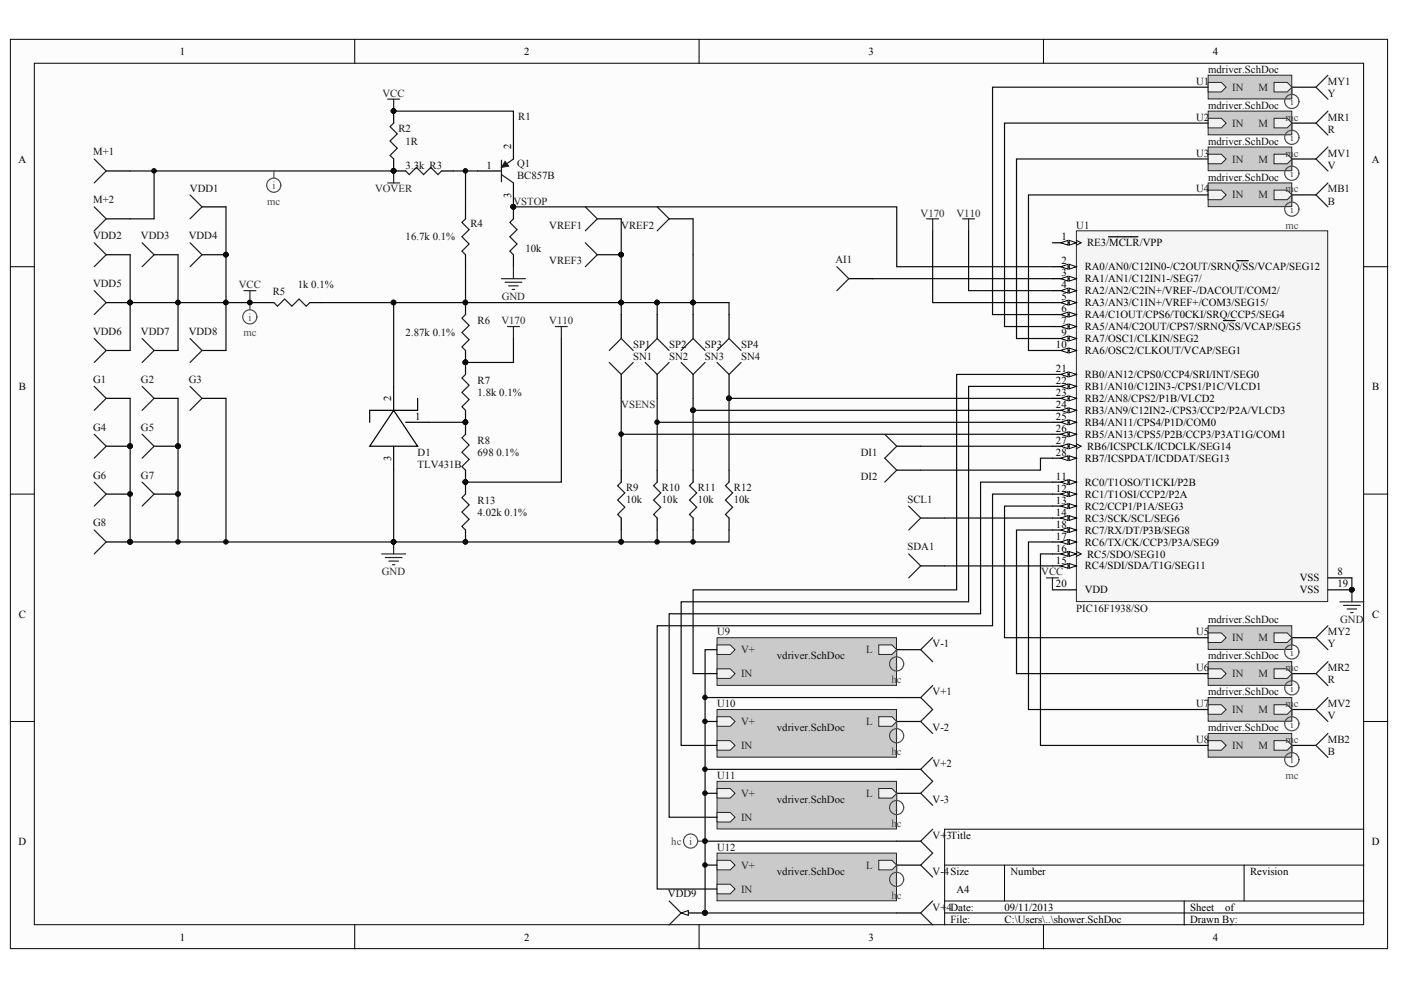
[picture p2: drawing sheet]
<svg xmlns="http://www.w3.org/2000/svg" width="297mm" height="210mm" viewBox="0 0 297 210" stroke-linecap="round" stroke-linejoin="round" font-family="sans-serif">
<defs><g id="words">
<g font-size="2.3">
<text x="38.1" y="11.7">1</text>
<text x="111.1" y="11.7">2</text>
<text x="184.2" y="11.7">3</text>
<text x="257.1" y="11.7">4</text>
<text x="3.9" y="34.5">A</text>
<text x="103.2" y="35.7">1</text>
<text x="108.4" y="31.7" transform="rotate(-90 108.4 31.7)">2</text>
<text x="290.9" y="34.5">A</text>
<text x="108.4" y="42" transform="rotate(-90 108.4 42)">3</text>
<text x="225" y="51">1</text>
<text x="230.5" y="52.3">RE3/MCLR/VPP</text>
<text x="225" y="56.1">2</text>
<text x="225" y="58.6">3</text>
<text x="230" y="57.3">RA0/AN0/C12IN0-/C2OUT/SRNQ/SS/VCAP/SEG12</text>
<text x="230" y="59.9">RA1/AN1/C12IN1-/SEG7/</text>
<text x="225" y="61.1">4</text>
<text x="225" y="63.7">5</text>
<text x="230" y="62.4">RA2/AN2/C2IN+/VREF-/DACOUT/COM2/</text>
<text x="230" y="64.9">RA3/AN3/C1IN+/VREF+/COM3/SEG15/</text>
<text x="225" y="66.2">6</text>
<text x="225" y="68.7">7</text>
<text x="225" y="71.3">9</text>
<text x="230" y="67.5">RA4/C1OUT/CPS6/T0CKI/SRQ/CCP5/SEG4</text>
<text x="230" y="70">RA5/AN4/C2OUT/CPS7/SRNQ/SS/VCAP/SEG5</text>
<text x="223.9" y="73.8">10</text>
<text x="230" y="72.5">RA7/OSC1/CLKIN/SEG2</text>
<text x="230" y="75.1">RA6/OSC2/CLKOUT/VCAP/SEG1</text>
<text x="4" y="82.7">B</text>
<text x="223.9" y="83.9">23</text>
<text x="223.9" y="81.4">22</text>
<text x="223.9" y="78.9">21</text>
<text x="230" y="82.7">RB1/AN10/C12IN3-/CPS1/P1C/VLCD1</text>
<text x="230" y="80.1">RB0/AN12/CPS0/CCP4/SRI/INT/SEG0</text>
<text x="291" y="82.7">B</text>
<text x="83" y="85" transform="rotate(-90 83 85)">2</text>
<text x="88" y="89.1">1</text>
<text x="223.9" y="89.1">25</text>
<text x="223.9" y="86.5">24</text>
<text x="230" y="87.8">RB3/AN9/C12IN2-/CPS3/CCP2/P2A/VLCD3</text>
<text x="230" y="85.3">RB2/AN8/CPS2/P1B/VLCD2</text>
<text x="223.9" y="94.1">27</text>
<text x="223.9" y="91.6">26</text>
<text x="230" y="92.9">RB5/AN13/CPS5/P2B/CCP3/P3AT1G/COM1</text>
<text x="230" y="90.3">RB4/AN11/CPS4/P1D/COM0</text>
<text x="230.5" y="95.4">RB6/ICSPCLK/ICDCLK/SEG14</text>
<text x="83" y="97.8" transform="rotate(-90 83 97.8)">3</text>
<text x="223.9" y="101.7">11</text>
<text x="223.9" y="96.7">28</text>
<text x="230" y="97.9">RB7/ICSPDAT/ICDDAT/SEG13</text>
<text x="223.9" y="104.3">12</text>
<text x="223.9" y="106.8">13</text>
<text x="230" y="103">RC0/T1OSO/T1CKI/P2B</text>
<text x="230" y="105.5">RC1/T1OSI/CCP2/P2A</text>
<text x="223.9" y="109.3">14</text>
<text x="223.9" y="111.9">18</text>
<text x="230" y="108.1">RC2/CCP1/P1A/SEG3</text>
<text x="230" y="110.6">RC3/SCK/SCL/SEG6</text>
<text x="230" y="113.1">RC7/RX/DT/P3B/SEG8</text>
<text x="223.9" y="114.4">17</text>
<text x="223.9" y="116.9">16</text>
<text x="223.9" y="119.5">15</text>
<text x="230" y="115.7">RC6/TX/CK/CCP3/P3A/SEG9</text>
<text x="230.5" y="118.2">RC5/SDO/SEG10</text>
<text x="223.9" y="124.5">20</text>
<text x="230" y="125.8">VDD</text>
<text x="230" y="120.7">RC4/SDI/SDA/T1G/SEG11</text>
<text x="275.6" y="123.3">VSS</text>
<text x="275.6" y="125.8">VSS</text>
<text x="283.6" y="122">8</text>
<text x="283.6" y="124.5">19</text>
<text x="4" y="130.9">C</text>
<text x="291" y="130.9">C</text>
<text x="3.9" y="179.1">D</text>
<text x="290.9" y="179.1">D</text>
<text x="214.3" y="185.5">Number</text>
<text x="265.1" y="185.5">Revision</text>
<text x="202.8" y="189.3">A4</text>
<text x="201.5" y="195.6">File:</text>
<text x="213" y="193.1">09/11/2013</text>
<text x="213" y="195.6">C:\Users\..\shower.SchDoc</text>
<text x="252.3" y="193.1">Sheet</text>
<text x="252.3" y="195.6">Drawn By:</text>
<text x="259.8" y="193.1">of</text>
<text x="38.1" y="199.4">1</text>
<text x="111.1" y="199.4">2</text>
<text x="184.2" y="199.4">3</text>
<text x="257.1" y="199.4">4</text>
</g>
<g font-size="2.3" fill="#0e0e0e">
<text x="253.6" y="18">U1</text>
<text x="256.1" y="15.5">mdriver.SchDoc</text>
<text x="281.5" y="18">MY1</text>
<text x="256.1" y="23.1">mdriver.SchDoc</text>
<text x="281.5" y="20.5">Y</text>
<text x="84.5" y="27.9">R2</text>
<text x="109.9" y="25.3">R1</text>
<text x="253.6" y="25.6">U2</text>
<text x="281.5" y="25.6">MR1</text>
<text x="281.5" y="28.1">R</text>
<text x="19.7" y="33">M+1</text>
<text x="86" y="35.7">3.3k R3</text>
<text x="86" y="30.7">1R</text>
<text x="109.6" y="35.5">Q1</text>
<text x="253.6" y="33.2">U3</text>
<text x="256.1" y="30.7">mdriver.SchDoc</text>
<text x="281.5" y="33.2">MV1</text>
<text x="281.5" y="35.7">V</text>
<text x="40.3" y="40.8">VDD1</text>
<text x="109.6" y="38">BC857B</text>
<text x="253.6" y="40.8">U4</text>
<text x="256.1" y="38.3">mdriver.SchDoc</text>
<text x="281.5" y="40.8">MB1</text>
<text x="19.7" y="43.1">M+2</text>
<text x="281.5" y="43.4">B</text>
<text x="19.7" y="50.7">VDD2</text>
<text x="29.9" y="50.7">VDD3</text>
<text x="40" y="50.7">VDD4</text>
<text x="86" y="51">16.7k 0.1%</text>
<text x="99.7" y="48.2">R4</text>
<text x="111.4" y="53.5">10k</text>
<text x="116.5" y="48.5">VREF1</text>
<text x="131.7" y="48.5">VREF2</text>
<text x="228.2" y="48.5">U1</text>
<text x="116.5" y="56.1">VREF3</text>
<text x="177.2" y="55.8">AI1</text>
<text x="19.7" y="60.9">VDD5</text>
<text x="57.8" y="62.7">R5</text>
<text x="63.1" y="61.1">1k 0.1%</text>
<text x="19.7" y="71">VDD6</text>
<text x="29.9" y="71">VDD7</text>
<text x="40" y="71">VDD8</text>
<text x="86" y="71.3">2.87k 0.1%</text>
<text x="101.3" y="68.7">R6</text>
<text x="134.3" y="76.3">SN1</text>
<text x="134.3" y="73.8">SP1</text>
<text x="141.9" y="76.3">SN2</text>
<text x="141.9" y="73.8">SP2</text>
<text x="149.5" y="76.3">SN3</text>
<text x="149.5" y="73.8">SP3</text>
<text x="157.1" y="73.8">SP4</text>
<text x="157.1" y="76.3">SN4</text>
<text x="19.7" y="81.2">G1</text>
<text x="29.9" y="81.2">G2</text>
<text x="40" y="81.2">G3</text>
<text x="101.3" y="81.4">R7</text>
<text x="101.3" y="83.9">1.8k 0.1%</text>
<text x="19.7" y="91.3">G4</text>
<text x="29.9" y="91.3">G5</text>
<text x="101.3" y="94.1">R8</text>
<text x="19.7" y="101.5">G6</text>
<text x="29.9" y="101.5">G7</text>
<text x="88.5" y="96.7">D1</text>
<text x="88.5" y="99.2">TLV431B</text>
<text x="101.3" y="96.7">698 0.1%</text>
<text x="182.5" y="96.7">DI1</text>
<text x="182.5" y="101.7">DI2</text>
<text x="101.3" y="106.8">R13</text>
<text x="132.7" y="104">R9</text>
<text x="132.7" y="106.5">10k</text>
<text x="140.3" y="104">R10</text>
<text x="140.3" y="106.5">10k</text>
<text x="148" y="104">R11</text>
<text x="148" y="106.5">10k</text>
<text x="155.6" y="104">R12</text>
<text x="155.6" y="106.5">10k</text>
<text x="192.4" y="106.5">SCL1</text>
<text x="19.7" y="111.6">G8</text>
<text x="101.3" y="109.3">4.02k 0.1%</text>
<text x="192.4" y="116.7">SDA1</text>
<text x="228.2" y="129.7">PIC16F1938/SO</text>
<text x="152" y="134.7">U9</text>
<text x="197.7" y="137.3">V-1</text>
<text x="253.6" y="134.7">U5</text>
<text x="256.1" y="132.2">mdriver.SchDoc</text>
<text x="281.5" y="134.7">MY2</text>
<text x="281.5" y="137.3">Y</text>
<text x="164.7" y="139.8">vdriver.SchDoc</text>
<text x="253.6" y="142.3">U6</text>
<text x="256.1" y="139.8">mdriver.SchDoc</text>
<text x="281.5" y="142.3">MR2</text>
<text x="152" y="149.9">U10</text>
<text x="197.7" y="147.4">V+1</text>
<text x="253.6" y="149.9">U7</text>
<text x="256.1" y="147.4">mdriver.SchDoc</text>
<text x="281.5" y="144.9">R</text>
<text x="281.5" y="149.9">MV2</text>
<text x="164.7" y="155">vdriver.SchDoc</text>
<text x="197.7" y="155">V-2</text>
<text x="256.1" y="155">mdriver.SchDoc</text>
<text x="281.5" y="152.5">V</text>
<text x="253.6" y="157.5">U8</text>
<text x="281.5" y="157.5">MB2</text>
<text x="281.5" y="160.1">B</text>
<text x="152" y="165.1">U11</text>
<text x="197.7" y="162.6">V+2</text>
<text x="164.7" y="170.3">vdriver.SchDoc</text>
<text x="197.7" y="170.3">V-3</text>
<text x="197.7" y="177.9">V+</text>
<text x="200.7" y="177.9">3Title</text>
<text x="152" y="180.4">U12</text>
<text x="164.7" y="185.5">vdriver.SchDoc</text>
<text x="197.7" y="185.5">V-4Size</text>
<text x="141.6" y="190.3">VDD9</text>
<text x="197.7" y="193.1">V+</text>
<text x="200.7" y="193.1">4Date:</text>
</g>
<g font-size="2.3" fill="#262626">
<text x="81.1" y="20.5">VCC</text>
<text x="261.2" y="19.3">IN</text>
<text x="266.8" y="19.3">M</text>
<text x="261.2" y="26.9">IN</text>
<text x="266.8" y="26.9">M</text>
<text x="261.2" y="34.5">IN</text>
<text x="266.8" y="34.5">M</text>
<text x="79.5" y="40.8">VOVER</text>
<text x="108.9" y="43.4">VSTOP</text>
<text x="195.2" y="45.9">V170</text>
<text x="202.8" y="45.9">V110</text>
<text x="261.2" y="42.1">IN</text>
<text x="266.8" y="42.1">M</text>
<text x="50.6" y="61.1">VCC</text>
<text x="106.4" y="63.7">GND</text>
<text x="106.3" y="68.7">V170</text>
<text x="116.5" y="68.7">V110</text>
<text x="131.7" y="86.5">VSENS</text>
<text x="81" y="122">GND</text>
<text x="220.8" y="122">VCC</text>
<text x="261.2" y="136">IN</text>
<text x="266.8" y="136">M</text>
<text x="284.2" y="132.2">GND</text>
<text x="157.1" y="143.6">IN</text>
<text x="157.1" y="138.5">V+</text>
<text x="183.7" y="138.5">L</text>
<text x="261.2" y="143.6">IN</text>
<text x="266.8" y="143.6">M</text>
<text x="157.1" y="153.7">V+</text>
<text x="183.7" y="153.7">L</text>
<text x="261.2" y="151.2">IN</text>
<text x="266.8" y="151.2">M</text>
<text x="157.1" y="158.8">IN</text>
<text x="261.2" y="158.8">IN</text>
<text x="266.8" y="158.8">M</text>
<text x="157.1" y="169">V+</text>
<text x="183.7" y="169">L</text>
<text x="157.1" y="174.1">IN</text>
<text x="157.1" y="184.2">V+</text>
<text x="183.7" y="184.2">L</text>
<text x="157.1" y="189.3">IN</text>
</g>
<g font-size="2.3" fill="#4c4c4c">
<text x="273.6" y="22.3">i</text>
<text x="272.5" y="25.6">mc</text>
<text x="273.6" y="29.9">i</text>
<text x="272.5" y="33.2">mc</text>
<text x="57.8" y="40">i</text>
<text x="272.5" y="40.8">mc</text>
<text x="273.6" y="37.5">i</text>
<text x="56.7" y="43.4">mc</text>
<text x="273.6" y="45.2">i</text>
<text x="272.5" y="48.5">mc</text>
<text x="51.6" y="71.3">mc</text>
<text x="52.7" y="68">i</text>
<text x="189.8" y="141.6">i</text>
<text x="272.5" y="142.3">mc</text>
<text x="273.6" y="139">i</text>
<text x="189" y="144.9">hc</text>
<text x="272.5" y="149.9">mc</text>
<text x="273.6" y="146.6">i</text>
<text x="273.6" y="154.2">i</text>
<text x="189" y="160.1">hc</text>
<text x="189.8" y="156.8">i</text>
<text x="272.5" y="157.5">mc</text>
<text x="273.6" y="161.9">i</text>
<text x="272.5" y="165.1">mc</text>
<text x="189.8" y="172">i</text>
<text x="142.3" y="179.1">hc</text>
<text x="146.1" y="179.1">i</text>
<text x="189" y="175.3">hc</text>
<text x="189" y="190.5">hc</text>
<text x="189.8" y="187.2">i</text>
</g>
</g></defs>
<g fill="#fcfcfc" stroke="#000" stroke-width=".21">
<path d="M2.2 8.3h292v192.8h-292z"/>
<path d="M7.3 13.4h281.8v182.7h-281.8z"/>
</g>
<g fill="none" stroke="#000" stroke-width=".21">
<path d="M75.2 8.3v5.1M148.2 8.3v5.1M221.2 8.3v5.1M2.2 56.5h5.1M289.2 56.5h5M2.2 104.8h5.1M289.2 104.8h5M2.2 153h5.1M289.2 153h5M289.2 175.8h-88.9v20.3M75.2 196.1v5.1M148.2 196.1v5.1"/>
<path d="M200.3 183.4h88.9M200.3 191h88.9M200.3 193.6h88.9M213 183.4v7.6M221.2 196.1v5.1M251.1 191v5.1M263.8 183.4v7.6"/>
</g>
<path d="M228.2 48.9h53.3v78.6h-53.3z" fill="#f5f5f5" stroke="#262626" stroke-width=".21"/>
<path d="M223.1 51.5h5.1" fill="none" stroke="#000" stroke-width=".25"/>
<path d="M228.2 51l1 .5-1 .5" fill="none" stroke="#000" stroke-width=".21"/>
<g fill="#fcfcfc" stroke="#000" stroke-width=".21">
<path d="M226.7 51l1.5 .5-1.5 .5z"/>
<path d="M224.9 51.5l1.5-.5v1z"/>
</g>
<path d="M223.1 56.5h5.1M235 50.2h6.3" fill="none" stroke="#000" stroke-width=".25"/>
<g fill="#fcfcfc" stroke="#000" stroke-width=".21">
<path d="M226.7 56l1.5 .5-1.5 .6z"/>
<path d="M224.9 56.5l1.5-.5v1.1z"/>
</g>
<path d="M223.1 59.1h5.1M262.2 55.3h2.5" fill="none" stroke="#000" stroke-width=".25"/>
<g fill="#fcfcfc" stroke="#000" stroke-width=".21">
<path d="M226.7 58.6l1.5 .5-1.5 .5z"/>
<path d="M224.9 59.1l1.5-.5v1z"/>
</g>
<path d="M223.1 61.6h5.1" fill="none" stroke="#000" stroke-width=".25"/>
<g fill="#fcfcfc" stroke="#000" stroke-width=".21">
<path d="M226.7 61.1l1.5 .5-1.5 .5z"/>
<path d="M224.9 61.6l1.5-.5v1z"/>
</g>
<path d="M223.1 64.2h5.1" fill="none" stroke="#000" stroke-width=".25"/>
<g fill="#fcfcfc" stroke="#000" stroke-width=".21">
<path d="M226.7 63.7l1.5 .5-1.5 .5z"/>
<path d="M224.9 64.2l1.5-.5v1z"/>
</g>
<path d="M223.1 66.7h5.1" fill="none" stroke="#000" stroke-width=".25"/>
<g fill="#fcfcfc" stroke="#000" stroke-width=".21">
<path d="M226.7 66.2l1.5 .5-1.5 .5z"/>
<path d="M224.9 66.7l1.5-.5v1z"/>
</g>
<path d="M223.1 69.2h5.1" fill="none" stroke="#000" stroke-width=".25"/>
<g fill="#fcfcfc" stroke="#000" stroke-width=".21">
<path d="M226.7 68.7l1.5 .5-1.5 .5z"/>
<path d="M224.9 69.2l1.5-.5v1z"/>
</g>
<path d="M223.1 71.8h5.1M259.4 68h2.5M281.5 122.5h5.1" fill="none" stroke="#000" stroke-width=".25"/>
<g fill="#fcfcfc" stroke="#000" stroke-width=".21">
<path d="M226.7 71.3l1.5 .5-1.5 .5z"/>
<path d="M224.9 71.8l1.5-.5v1z"/>
</g>
<path d="M223.1 74.3h5.1" fill="none" stroke="#000" stroke-width=".25"/>
<g fill="#fcfcfc" stroke="#000" stroke-width=".21">
<path d="M226.7 73.8l1.5 .5-1.5 .5z"/>
<path d="M224.9 74.3l1.5-.5v1z"/>
</g>
<path d="M223.1 102.2h5.1" fill="none" stroke="#000" stroke-width=".25"/>
<g fill="#fcfcfc" stroke="#000" stroke-width=".21">
<path d="M226.7 101.7l1.5 .5-1.5 .5z"/>
<path d="M224.9 102.2l1.5-.5v1z"/>
</g>
<path d="M223.1 104.8h5.1" fill="none" stroke="#000" stroke-width=".25"/>
<g fill="#fcfcfc" stroke="#000" stroke-width=".21">
<path d="M226.7 104.3l1.5 .5-1.5 .5z"/>
<path d="M224.9 104.8l1.5-.5v1z"/>
</g>
<path d="M223.1 107.3h5.1" fill="none" stroke="#000" stroke-width=".25"/>
<g fill="#fcfcfc" stroke="#000" stroke-width=".21">
<path d="M226.7 106.8l1.5 .5-1.5 .5z"/>
<path d="M224.9 107.3l1.5-.5v1z"/>
</g>
<path d="M223.1 109.8h5.1" fill="none" stroke="#000" stroke-width=".25"/>
<g fill="#fcfcfc" stroke="#000" stroke-width=".21">
<path d="M226.7 109.3l1.5 .5-1.5 .5z"/>
<path d="M224.9 109.8l1.5-.5v1z"/>
</g>
<path d="M223.1 97.1h5.1" fill="none" stroke="#000" stroke-width=".25"/>
<g fill="#fcfcfc" stroke="#000" stroke-width=".21">
<path d="M226.7 96.6l1.5 .5-1.5 .6z"/>
<path d="M224.9 97.1l1.5-.5v1.1z"/>
</g>
<path d="M223.1 94.6h5.1" fill="none" stroke="#000" stroke-width=".25"/>
<path d="M228.2 94.1l1 .5-1 .5" fill="none" stroke="#000" stroke-width=".21"/>
<g fill="#fcfcfc" stroke="#000" stroke-width=".21">
<path d="M226.7 94.1l1.5 .5-1.5 .5z"/>
<path d="M224.9 94.6l1.5-.5v1z"/>
</g>
<path d="M223.1 92.1h5.1" fill="none" stroke="#000" stroke-width=".25"/>
<g fill="#fcfcfc" stroke="#000" stroke-width=".21">
<path d="M226.7 91.6l1.5 .5-1.5 .5z"/>
<path d="M224.9 92.1l1.5-.5v1z"/>
</g>
<path d="M223.1 89.5h5.1" fill="none" stroke="#000" stroke-width=".25"/>
<g fill="#fcfcfc" stroke="#000" stroke-width=".21">
<path d="M226.7 89l1.5 .5-1.5 .5z"/>
<path d="M224.9 89.5l1.5-.5v1z"/>
</g>
<path d="M223.1 87h5.1" fill="none" stroke="#000" stroke-width=".25"/>
<g fill="#fcfcfc" stroke="#000" stroke-width=".21">
<path d="M226.7 86.5l1.5 .5-1.5 .5z"/>
<path d="M224.9 87l1.5-.5v1z"/>
</g>
<path d="M223.1 84.5h5.1" fill="none" stroke="#000" stroke-width=".25"/>
<g fill="#fcfcfc" stroke="#000" stroke-width=".21">
<path d="M226.7 84l1.5 .5-1.5 .5z"/>
<path d="M224.9 84.5l1.5-.5v1z"/>
</g>
<path d="M223.1 81.9h5.1" fill="none" stroke="#000" stroke-width=".25"/>
<g fill="#fcfcfc" stroke="#000" stroke-width=".21">
<path d="M226.7 81.4l1.5 .5-1.5 .5z"/>
<path d="M224.9 81.9l1.5-.5v1z"/>
</g>
<path d="M223.1 79.4h5.1" fill="none" stroke="#000" stroke-width=".25"/>
<g fill="#fcfcfc" stroke="#000" stroke-width=".21">
<path d="M226.7 78.9l1.5 .5-1.5 .5z"/>
<path d="M224.9 79.4l1.5-.5v1z"/>
</g>
<path d="M223.1 112.4h5.1M223.1 125.1h5.1M281.5 125.1h5.1" fill="none" stroke="#000" stroke-width=".25"/>
<circle cx="286.6" cy="125" r=".48" fill="#0e0e0e" stroke="#0e0e0e" stroke-width=".21"/>
<g fill="#fcfcfc" stroke="#000" stroke-width=".21">
<path d="M226.7 111.9l1.5 .5-1.5 .5z"/>
<path d="M224.9 112.4l1.5-.5v1z"/>
</g>
<path d="M223.1 114.9h5.1" fill="none" stroke="#000" stroke-width=".25"/>
<g fill="#fcfcfc" stroke="#000" stroke-width=".21">
<path d="M226.7 114.4l1.5 .5-1.5 .5z"/>
<path d="M224.9 114.9l1.5-.5v1z"/>
</g>
<path d="M223.1 117.4h5.1" fill="none" stroke="#000" stroke-width=".25"/>
<path d="M228.2 116.9l1 .5-1 .6" fill="none" stroke="#000" stroke-width=".21"/>
<g fill="#fcfcfc" stroke="#000" stroke-width=".21">
<path d="M226.7 116.9l1.5 .5-1.5 .6z"/>
<path d="M224.9 117.4l1.5-.5v1.1z"/>
</g>
<path d="M223.1 120h5.1" fill="none" stroke="#000" stroke-width=".25"/>
<g fill="#fcfcfc" stroke="#000" stroke-width=".21">
<path d="M226.7 119.5l1.5 .5-1.5 .5z"/>
<path d="M224.9 120l1.5-.5v1z"/>
</g>
<g fill="#0e0e0e" stroke="#0e0e0e" stroke-width=".21">
<circle cx="286.6" cy="125" r=".48"/>
<circle cx="27.6" cy="114.9" r=".48"/>
<circle cx="53" cy="64.1" r=".48"/>
<circle cx="27.6" cy="64.1" r=".48"/>
<circle cx="83.4" cy="114.9" r=".48"/>
<circle cx="108.8" cy="43.8" r=".48"/>
<circle cx="83.4" cy="23.5" r=".48"/>
</g>
<g fill="none" stroke="#262626" stroke-width=".25">
<path d="M82.2 21h2.5M83.5 21v2.6M106.3 59.1h5.1M107.1 59.8h3.5M108.9 56.5v2.6M196.5 46.4h2.5M197.7 46.4v2.5M51.7 61.6h2.6M53 61.6v2.6M107.6 69.2h2.5M107.8 60.6h2.1M108.6 61.4h.5"/>
<path d="M108.9 69.2v2.6M117.7 69.2h2.6M119 69.2v2.6M80.9 117.4h5.1M81.7 118.2h3.5M82.4 119h2.1M83.2 119.7h.5M83.5 114.9v2.5M221.9 122.5h2.5M223.1 122.5v2.6M284.1 127.6h5.1M284.8 128.4h3.6"/>
<path d="M285.6 129.1h2M286.4 129.9h.5M286.6 125.1v2.5"/>
</g>
<g fill="none" stroke="#000" stroke-width=".25">
<path d="M273.9 18.5h5.1M22.5 36.2h5.1M101.2 36.2h5.1M108.9 28.6v5.1M108.9 38.8v7.6M108.9 54v2.5M22.5 64.2h5.1M55.5 64.2h2.6M65.7 64.2h2.5M83.5 87l5 7.6h-10.1zM83.5 81.9v5.1M83.5 94.6v5.1"/>
<path d="M86 89.5h5.1M88.5 84.5v2.5h-10.1v2.5M22.5 114.9h5.1M195.2 109.8h5.1M195.2 120h5.1"/>
</g>
<path d="M281.5 15.9l-2.5 2.6 2.5 2.5M20 33.7l2.5 2.5-2.5 2.6M106.3 34v4.5M106.3 37l2.6 1.8M108.9 33.7l-1.8 1.3M108.9 46.4l-.8 .8 1.5 1.5-1.5 1.5 1.5 1.5-1.5 1.6 .8 .7M20 61.6l2.5 2.6-2.5 2.5M58.1 64.2l.7 .7 1.6-1.5 1.5 1.5 1.5-1.5 1.5 1.5 .8-.7M20 112.4l2.5 2.5-2.5 2.5M192.7 107.3l2.5 2.5-2.5 2.6M192.7 117.4l2.5 2.6-2.5 2.5" fill="none" stroke="#1c1c1c" stroke-width=".25"/>
<path d="M107.1 34.2l.7 1-1.5 .3z" fill="#1c1c1c" stroke="#1c1c1c" stroke-width=".21"/>
<path d="M83.5 23.6h25.4v5M200.3 120h22.8M200.3 109.8h22.8M286.6 122.5v2.6" fill="none" stroke="#0e0e0e" stroke-width=".25"/>
<path d="M256.2 15.9h17.7v5.1h-17.7z" fill="#cacaca" stroke="#262626" stroke-width=".21"/>
<g fill="#f0f0f0" stroke="#262626" stroke-width=".21">
<path d="M256.2 17.5h2.7l1.1 1-1.1 1h-2.7z" fill-rule="evenodd"/>
<path d="M270.1 17.5h2.8l1 1-1 1h-2.8z" fill-rule="evenodd"/>
</g>
<path d="M256.2 23.6h17.7v5h-17.7z" fill="#cacaca" stroke="#262626" stroke-width=".21"/>
<g fill="#f0f0f0" stroke="#262626" stroke-width=".21">
<path d="M256.2 25.1h2.7l1.1 1-1.1 1h-2.7z" fill-rule="evenodd"/>
<path d="M270.1 25.1h2.8l1 1-1 1h-2.8z" fill-rule="evenodd"/>
</g>
<path d="M256.2 31.2h17.7v5h-17.7z" fill="#cacaca" stroke="#262626" stroke-width=".21"/>
<g fill="#f0f0f0" stroke="#262626" stroke-width=".21">
<path d="M256.2 32.7h2.7l1.1 1-1.1 1h-2.7z" fill-rule="evenodd"/>
<path d="M270.1 32.7h2.8l1 1-1 1h-2.8z" fill-rule="evenodd"/>
</g>
<path d="M256.2 38.8h17.7v5h-17.7z" fill="#cacaca" stroke="#262626" stroke-width=".21"/>
<g fill="#f0f0f0" stroke="#262626" stroke-width=".21">
<path d="M256.2 40.3h2.7l1.1 1-1.1 1h-2.7z" fill-rule="evenodd"/>
<path d="M270.1 40.3h2.8l1 1-1 1h-2.8z" fill-rule="evenodd"/>
</g>
<path d="M273.9 26.1h5.1M273.9 33.7h5.1M273.9 41.3h5.1M273.9 135.2h5.1" fill="none" stroke="#000" stroke-width=".25"/>
<path d="M281.5 23.6l-2.5 2.5 2.5 2.5M281.5 31.2l-2.5 2.5 2.5 2.5M281.5 38.8l-2.5 2.5 2.5 2.6M281.5 132.7l-2.5 2.5 2.5 2.5" fill="none" stroke="#1c1c1c" stroke-width=".25"/>
<path d="M256.2 18.5h-45.8v48.2h12.7M256.2 33.7h-40.7v38.1h7.6M256.2 26.1h-43.2v43.1h10.1M256.2 41.3h-38.1v33h5" fill="none" stroke="#0e0e0e" stroke-width=".25"/>
<path d="M256.2 132.7h17.7v5h-17.7z" fill="#cacaca" stroke="#262626" stroke-width=".21"/>
<g fill="#f0f0f0" stroke="#262626" stroke-width=".21">
<path d="M256.2 134.2h2.7l1.1 1-1.1 1h-2.7z" fill-rule="evenodd"/>
<path d="M270.1 134.2h2.8l1 1-1 1h-2.8z" fill-rule="evenodd"/>
</g>
<path d="M256.2 140.3h17.7v5h-17.7z" fill="#cacaca" stroke="#262626" stroke-width=".21"/>
<g fill="#f0f0f0" stroke="#262626" stroke-width=".21">
<path d="M256.2 141.8h2.7l1.1 1-1.1 1h-2.7z" fill-rule="evenodd"/>
<path d="M270.1 141.8h2.8l1 1-1 1h-2.8z" fill-rule="evenodd"/>
</g>
<path d="M256.2 147.9h17.7v5h-17.7z" fill="#cacaca" stroke="#262626" stroke-width=".21"/>
<g fill="#f0f0f0" stroke="#262626" stroke-width=".21">
<path d="M256.2 149.4h2.7l1.1 1-1.1 1.1h-2.7z" fill-rule="evenodd"/>
<path d="M270.1 149.4h2.8l1 1-1 1.1h-2.8z" fill-rule="evenodd"/>
</g>
<path d="M256.2 155.5h17.7v5h-17.7z" fill="#cacaca" stroke="#262626" stroke-width=".21"/>
<g fill="#f0f0f0" stroke="#262626" stroke-width=".21">
<path d="M256.2 157h2.7l1.1 1-1.1 1.1h-2.7z" fill-rule="evenodd"/>
<path d="M270.1 157h2.8l1 1-1 1.1h-2.8z" fill-rule="evenodd"/>
</g>
<path d="M83.5 36.2h2.5M93.6 36.2h2.6M98.7 43.9v2.5M98.7 54v2.5M273.9 142.8h5.1M273.9 150.4h5.1M273.9 158h5.1" fill="none" stroke="#000" stroke-width=".25"/>
<path d="M86 36.2l.8 .8 1.5-1.5 1.5 1.5 1.5-1.5 1.6 1.5 .7-.8M98.7 46.4l-.8 .8 1.6 1.5-1.6 1.5 1.6 1.5-1.6 1.6 .8 .7M281.5 140.3l-2.5 2.5 2.5 2.6M281.5 147.9l-2.5 2.5 2.5 2.6M281.5 155.5l-2.5 2.5 2.5 2.6" fill="none" stroke="#1c1c1c" stroke-width=".25"/>
<path d="M27.6 36.2h55.9M197.7 48.9v15.3h25.4M223.1 117.4h-2.5v40.6h35.6M223.1 114.9h-5v35.5h38.1M223.1 112.4h-7.6v30.4h40.7M223.1 107.3h-10.1v27.9h43.2" fill="none" stroke="#0e0e0e" stroke-width=".25"/>
<circle cx="83.4" cy="36.2" r=".48" fill="#0e0e0e" stroke="#0e0e0e" stroke-width=".21"/>
<path d="M152 150.4h38.1v10.1h-38.1z" fill="#cacaca" stroke="#262626" stroke-width=".21"/>
<g fill="#f0f0f0" stroke="#262626" stroke-width=".21">
<path d="M152 157h2.8l1 1-1 1.1h-2.8z" fill-rule="evenodd"/>
<path d="M152 152h2.8l1 1-1 1h-2.8z" fill-rule="evenodd"/>
<path d="M186.3 152h2.8l1 1-1 1h-2.8z" fill-rule="evenodd"/>
</g>
<path d="M152 165.7h38.1v10.1h-38.1z" fill="#cacaca" stroke="#262626" stroke-width=".21"/>
<g fill="#f0f0f0" stroke="#262626" stroke-width=".21">
<path d="M152 172.3h2.8l1 1-1 1h-2.8z" fill-rule="evenodd"/>
<path d="M152 167.2h2.8l1 1-1 1h-2.8z" fill-rule="evenodd"/>
<path d="M186.3 167.2h2.8l1 1-1 1h-2.8z" fill-rule="evenodd"/>
</g>
<path d="M152 180.9h38.1v10.1h-38.1z" fill="#cacaca" stroke="#262626" stroke-width=".21"/>
<g fill="#f0f0f0" stroke="#262626" stroke-width=".21">
<path d="M152 187.5h2.8l1 1-1 1h-2.8z" fill-rule="evenodd"/>
<path d="M152 182.4h2.8l1 1-1 1h-2.8z" fill-rule="evenodd"/>
<path d="M186.3 182.4h2.8l1 1-1 1h-2.8z" fill-rule="evenodd"/>
</g>
<path d="M144.4 193.6h5.1" fill="none" stroke="#000" stroke-width=".25"/>
<path d="M144.4 193.6l1.5-.5v1z" fill="#fcfcfc" stroke="#000" stroke-width=".21"/>
<circle cx="149.5" cy="193.5" r=".48" fill="#0e0e0e" stroke="#0e0e0e" stroke-width=".21"/>
<path d="M197.7 150.4l-2.5 2.6 2.5 2.5M197.7 165.7l-2.5 2.5 2.5 2.5M141.9 191l2.5 2.6-2.5 2.5M197.7 180.9l-2.5 2.5 2.5 2.6" fill="none" stroke="#1c1c1c" stroke-width=".25"/>
<path d="M190.1 153h5.1M190.1 168.2h5.1M190.1 183.4h5.1" fill="none" stroke="#000" stroke-width=".25"/>
<path d="M152 135.2h38.1v10.1h-38.1z" fill="#cacaca" stroke="#262626" stroke-width=".21"/>
<g fill="#f0f0f0" stroke="#262626" stroke-width=".21">
<path d="M152 141.8h2.8l1 1-1 1h-2.8z" fill-rule="evenodd"/>
<path d="M152 136.7h2.8l1 1-1 1.1h-2.8z" fill-rule="evenodd"/>
<path d="M186.3 136.7h2.8l1 1-1 1.1h-2.8z" fill-rule="evenodd"/>
</g>
<g fill="none" stroke="#000" stroke-width=".25">
<path d="M83.5 23.6v2.5M83.5 33.7v2.5M22.5 46.4h5.1M22.5 54h5.1M32.7 54h5.1M42.8 54h5.1M42.8 43.9h5.1M126.6 46.4h5.1M126.6 54h5.1M141.9 46.4h5.1M180 59.1h5M22.5 74.3h5.1"/>
<path d="M32.7 74.3h5.1M42.8 74.3h5.1M98.7 64.2v2.5M98.7 74.3v5.1M131.7 66.7v5.1M131.7 79.4v5.1M139.3 66.7v5.1M139.3 79.4v5.1M147 66.7v5.1M147 79.4v5.1M154.6 66.7v5.1M154.6 79.4v5.1"/>
<path d="M22.5 94.6h5.1M22.5 84.5h5.1M32.7 94.6h5.1M32.7 84.5h5.1M42.8 84.5h5.1M98.7 87v5.1M98.7 99.7v5.1M131.7 99.7v2.5M139.3 99.7v2.5M147 99.7v2.5M154.6 99.7v2.5M190.1 94.6h5.1"/>
<path d="M190.1 99.7h5.1M22.5 104.8h5.1M32.7 104.8h5.1M98.7 112.4v2.5M131.7 109.8v2.6M139.3 109.8v2.6M147 109.8v2.6M154.6 109.8v2.6M190.1 137.7h5.1M190.1 147.9h5.1M190.1 163.1h5.1M190.1 178.3h5.1"/>
<path d="M190.1 193.6h5.1"/>
</g>
<g fill="none" stroke="#1c1c1c" stroke-width=".25">
<path d="M83.5 26.1l-.8 .8 1.5 1.5-1.5 1.5 1.5 1.5-1.5 1.6 .8 .7M20 43.9l2.5 2.5-2.5 2.5M20 51.5l2.5 2.5-2.5 2.5M30.1 51.5l2.6 2.5-2.6 2.5M40.3 51.5l2.5 2.5-2.5 2.5M40.3 41.3l2.5 2.6-2.5 2.5M124.1 51.5l2.5 2.5-2.5 2.5M124.1 43.9l2.5 2.5-2.5 2.5M139.3 43.9l2.6 2.5-2.6 2.5M177.4 56.5l2.6 2.6-2.6 2.5M20 71.8l2.5 2.5-2.5 2.5M30.1 71.8l2.6 2.5-2.6 2.5"/>
<path d="M40.3 71.8l2.5 2.5-2.5 2.5M98.7 66.7l-.8 .8 1.6 1.5-1.6 1.5 1.6 1.5-1.6 1.6 .8 .7M98.7 79.4l-.8 .7 1.6 1.6-1.6 1.5 1.6 1.5-1.6 1.5 .8 .8M129.2 76.8l2.5 2.6 2.6-2.6M129.2 74.3l2.5-2.5 2.6 2.5M136.8 74.3l2.5-2.5 2.6 2.5M136.8 76.8l2.5 2.6 2.6-2.6M144.4 76.8l2.6 2.6 2.5-2.6M144.4 74.3l2.6-2.5 2.5 2.5M152 74.3l2.6-2.5 2.5 2.5M152 76.8l2.6 2.6 2.5-2.6M20 92.1l2.5 2.5-2.5 2.5"/>
<path d="M20 81.9l2.5 2.6-2.5 2.5M30.1 92.1l2.6 2.5-2.6 2.5M30.1 81.9l2.6 2.6-2.6 2.5M40.3 81.9l2.5 2.6-2.5 2.5M98.7 92.1l-.8 .7 1.6 1.6-1.6 1.5 1.6 1.5-1.6 1.5 .8 .8M187.6 92.1l2.5 2.5-2.5 2.5 2.5 2.6-2.5 2.5M20 102.2l2.5 2.6-2.5 2.5M30.1 102.2l2.6 2.6-2.6 2.5M98.7 104.8l-.8 .7 1.6 1.5-1.6 1.6 1.6 1.5-1.6 1.5 .8 .8M131.7 102.2l-.7 .8 1.5 1.5-1.5 1.5 1.5 1.6-1.5 1.5 .7 .7M139.3 102.2l-.7 .8 1.5 1.5-1.5 1.5 1.5 1.6-1.5 1.5 .7 .7M147 102.2l-.8 .8 1.5 1.5-1.5 1.5 1.5 1.6-1.5 1.5 .8 .7"/>
<path d="M154.6 102.2l-.8 .8 1.5 1.5-1.5 1.5 1.5 1.6-1.5 1.5 .8 .7M197.7 135.2l-2.5 2.5 2.5 2.6M197.7 145.4l-2.5 2.5 2.5 2.5M197.7 160.6l-2.5 2.5 2.5 2.6M197.7 175.8l-2.5 2.5 2.5 2.6M197.7 191l-2.5 2.6 2.5 2.5"/>
</g>
<g fill="none" stroke="#0e0e0e" stroke-width=".25">
<path d="M32.7 36.2v10.2h-5.1M96.2 36.2h5M98.7 36.2v7.7M27.6 54v20.3M37.8 54v20.3M47.9 43.9v30.4M98.7 56.5v7.7M108.9 43.9h81.2v12.6h33M131.7 46.4v20.3M147 46.4v20.3M185 59.1h38.1M205.4 48.9v12.7h17.7"/>
<path d="M27.6 64.2h27.9M68.2 64.2h86.4v2.5M83.5 64.2v17.7M108.9 71.8v5h-10.2M119 71.8v30.4h-20.3M139.3 64.2v2.5M223.1 79.4h-20.3v45.7h-55.8v17.7h5M27.6 84.5v30.4h55.9M37.8 84.5v30.4M47.9 84.5v30.4M83.5 99.7v15.2M91.1 89.5h7.6"/>
<path d="M131.7 84.5v15.2M131.7 92.1h91.4M139.3 89.5h83.8M139.3 84.5v15.2M147 84.5v15.2M147 87h76.1M195.2 94.6h27.9M223.1 81.9h-17.7v45.7h-61v30.4h7.6M223.1 84.5h-68.5v15.2M223.1 97.1h-2.5v2.6h-25.4M131.7 112.4v2.5h-48.2M139.3 112.4v2.5"/>
<path d="M147 112.4v2.5M154.6 112.4v2.5h-22.9M223.1 104.8h-12.7v27.9h-71.1v55.8h12.7M223.1 102.2h-15.2v27.9h-66v43.2h10.1M152 137.7h-2.5v55.9h40.6M149.5 147.9h40.6M149.5 153h2.5M149.5 163.1h40.6M149.5 178.3h40.6M149.5 168.2h2.5M149.5 183.4h2.5"/>
</g>
<g fill="#0e0e0e" stroke="#0e0e0e" stroke-width=".21">
<circle cx="149.5" cy="193.5" r=".48"/>
<circle cx="149.5" cy="147.9" r=".48"/>
<circle cx="149.5" cy="163.1" r=".48"/>
<circle cx="149.5" cy="178.3" r=".48"/>
<circle cx="32.6" cy="36.2" r=".48"/>
<circle cx="149.5" cy="152.9" r=".48"/>
<circle cx="149.5" cy="168.2" r=".48"/>
<circle cx="149.5" cy="183.4" r=".48"/>
<circle cx="108.8" cy="43.8" r=".48"/>
<circle cx="83.4" cy="36.2" r=".48"/>
<circle cx="83.4" cy="23.5" r=".48"/>
<circle cx="98.7" cy="76.8" r=".48"/>
<circle cx="98.7" cy="64.1" r=".48"/>
<circle cx="98.7" cy="89.5" r=".48"/>
<circle cx="98.7" cy="114.9" r=".48"/>
<circle cx="98.7" cy="102.2" r=".48"/>
<circle cx="83.4" cy="64.1" r=".48"/>
<circle cx="83.4" cy="114.9" r=".48"/>
<circle cx="98.7" cy="36.2" r=".48"/>
<circle cx="27.6" cy="104.7" r=".48"/>
<circle cx="27.6" cy="94.6" r=".48"/>
<circle cx="27.6" cy="114.9" r=".48"/>
<circle cx="154.5" cy="84.4" r=".48"/>
<circle cx="131.7" cy="114.9" r=".48"/>
<circle cx="139.3" cy="114.9" r=".48"/>
<circle cx="146.9" cy="114.9" r=".48"/>
<circle cx="146.9" cy="64.1" r=".48"/>
<circle cx="37.7" cy="94.6" r=".48"/>
<circle cx="37.7" cy="104.7" r=".48"/>
<circle cx="47.9" cy="54" r=".48"/>
<circle cx="37.7" cy="114.9" r=".48"/>
<circle cx="47.9" cy="114.9" r=".48"/>
<circle cx="27.6" cy="64.1" r=".48"/>
<circle cx="47.9" cy="64.1" r=".48"/>
<circle cx="37.7" cy="64.1" r=".48"/>
<circle cx="131.7" cy="54" r=".48"/>
<circle cx="131.7" cy="64.1" r=".48"/>
<circle cx="139.3" cy="64.1" r=".48"/>
<circle cx="53" cy="64.1" r=".48"/>
<circle cx="131.7" cy="92" r=".48"/>
<circle cx="139.3" cy="89.5" r=".48"/>
<circle cx="146.9" cy="87" r=".48"/>
</g>
<path d="M82.2 38.8h2.5M83.5 36.2v2.6M204.1 46.4h2.5M205.4 46.4v2.5" fill="none" stroke="#262626" stroke-width=".25"/>
<g fill="none" stroke="#4c4c4c" stroke-width=".25">
<path d="M273.9 18.5v1.5M58.1 36.2v1.6M273.9 26.1v1.5M273.9 33.7v1.5M273.9 41.3v1.5M53 64.2v1.5M190.1 137.7v1.6M273.9 135.2v1.5M190.1 153v1.5M273.9 142.8v1.5M273.9 150.4v1.6M273.9 158v1.6"/>
<path d="M148 178.3h1.5M190.1 168.2v1.5M190.1 183.4v1.5"/>
<circle cx="58" cy="39.3" r="1.5"/>
<circle cx="273.9" cy="21.5" r="1.5"/>
<circle cx="273.9" cy="36.7" r="1.5"/>
<circle cx="273.9" cy="29.1" r="1.5"/>
<circle cx="273.9" cy="44.3" r="1.5"/>
<circle cx="53" cy="67.2" r="1.5"/>
<circle cx="273.9" cy="138.2" r="1.5"/>
<circle cx="190.1" cy="140.8" r="1.5"/>
<circle cx="190.1" cy="156" r="1.5"/>
<circle cx="273.9" cy="145.8" r="1.5"/>
<circle cx="273.9" cy="153.5" r="1.5"/>
<circle cx="146.4" cy="178.3" r="1.5"/>
<circle cx="190.1" cy="171.2" r="1.5"/>
<circle cx="273.9" cy="161.1" r="1.5"/>
<circle cx="190.1" cy="186.4" r="1.5"/>
</g>
<use href="#words"/>
</svg>
